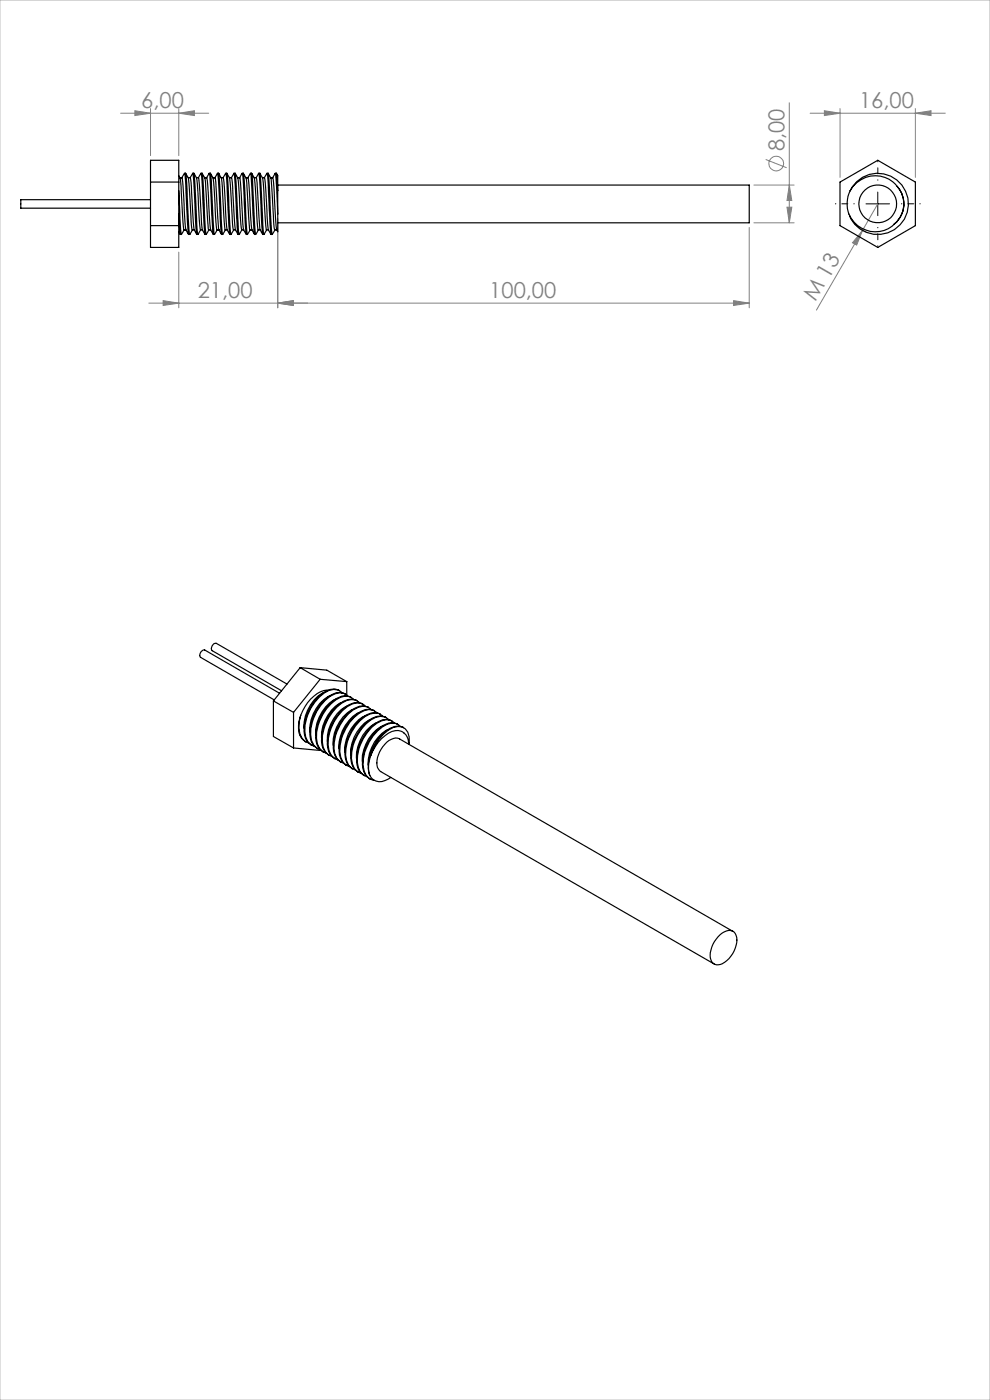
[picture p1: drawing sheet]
<svg xmlns="http://www.w3.org/2000/svg" width="210mm" height="297mm" viewBox="0 0 210 297" stroke-linecap="round" stroke-linejoin="round" font-family="sans-serif">
<defs><g id="words">
<g font-size="4.7" fill="#808080">
<text x="30" y="23">6,00</text>
<text x="182.2" y="23">16,00</text>
<text x="166.4" y="32.1" transform="rotate(-90 166.4 32.1)">8,00</text>
<text x="41.9" y="63.3">21,00</text>
<text x="103.8" y="63.3">100,00</text>
<text x="173" y="64.2" transform="rotate(-60 173 64.2)">M 13</text>
</g>
</g></defs>
<g fill="none" stroke="#808080" stroke-width=".21">
<path d="M25.6 24h18.7M28.6 23.5l3.3 .5-3.3 .5zM31.9 23v10M37.9 24l3.3-.5v1zM37.9 23v10M159.9 39.3h8.6M162.4 33.8l4.5 1.8M167.4 21.8v25.5M167.4 39.3l.6 3.2h-1.1zM171.8 24h28.7M174.9 23.5l3.3 .5-3.3 .5zM178.2 23v14.6"/>
<path d="M194.2 24l3.3-.5v1zM194.2 23v14.6M37.9 53.5v11.8M58.9 46.4v18.9M158.9 48.3v17M159.9 47.3h8.6M166.9 44h1.1l-.6 3.3zM180.4 46.3a6.4 6.4 0 0 0 3.4 3M183 48.9l-9.8 16.9M183 48.9l-1.3 3.1-.9-.5zM186.2 43.2l-3.2 5.7M31.6 64.3h127.3"/>
<path d="M34.6 63.8l3.3 .5-3.3 .5zM58.9 64.3l3.3-.5v1zM155.6 63.8l3.3 .5-3.3 .5z"/>
<circle cx="164.7" cy="34.7" r="1.56"/>
</g>
<path d="M186.2 38.2v-4M181.2 43.2h-4M186.2 48.2v4M191.2 43.2h4" fill="none" stroke="#000" stroke-width=".21" stroke-dasharray="15.2 1.3 1.3 1.3" stroke-dashoffset="15.1"/>
<path d="M183.7 43.2h5M186.2 40.7v5.1" fill="none" stroke="#000" stroke-width=".21"/>
<path d="M0 0h210v297h-210z" fill="none" stroke="#c0c0c0" stroke-width=".21"/>
<g fill="#808080">
<path d="M183 48.9l-1.3 3.1-.9-.5z"/>
<path d="M155.6 63.8l3.3 .5-3.3 .5zM58.9 64.3l3.3-.5v1zM194.2 24l3.3-.5v1zM174.9 23.5l3.3 .5-3.3 .5z"/>
<path d="M34.6 63.8l3.3 .5-3.3 .5zM58.9 64.3l3.3-.5v1zM28.6 23.5l3.3 .5-3.3 .5zM37.9 24l3.3-.5v1z"/>
<path d="M167.4 39.3l.6 3.2h-1.1zM166.9 44h1.1l-.6 3.3z"/>
</g>
<g fill="none" stroke="#000" stroke-width=".25">
<path d="M31.9 34h6v18.5h-6zM31.9 38.6h6M37.9 37.3l.3 .4h.4M38.2 37.7l.8 11.1M38.6 37.7l.8 11.1M39.2 36.8l.8 12.9M39.4 36.8h-.3l-.5 .9M39.4 36.8l.5 .9h.5M39.4 36.8l.9 12.9M39.9 37.7l.6 9.3 .3 1.8M40.4 37.7l.8 11.1M40.9 36.8l.8 12.8 .1 .1h.2l.5-.9h.4l.6 .9"/>
<path d="M41.1 36.8h-.2l-.6 .9M41.1 36.8l.6 10.8 .3 2.1M41.7 37.7l.8 11.1M42.1 37.7l.8 11.1M42.7 36.8l.8 12.9h.2l.6-.9M42.9 36.8h-.3l-.5 .9h-.4l-.6-.9M42.9 36.8l.5 .9h.5M42.9 36.8l.8 12.9M43.4 37.7l.9 11.1M43.9 37.7l.8 11.1M44.4 36.8l.1 .5 .8 12.4M44.6 36.8h-.2l-.6 .9"/>
<path d="M44.6 36.8l.6 .9h.4l.5-.9M44.6 36.8l.9 12.9M45.2 37.7l.8 11.1M45.6 37.7l.2 1.1 .7 10M46.1 36.8l.9 12.8v.1h.2l.6-.9h.4l.6 .9M46.1 36.8h.3M46.4 36.8l.5 .9h.4M46.4 36.8l.6 10.8 .2 2.1M46.9 37.7l.9 11.1M47.3 37.7l.9 11.1M47.9 36.8l.9 12.9M48.1 36.8h-.2l-.6 .9"/>
<path d="M48.1 36.8l.6 .9h.4M48.1 36.8l.9 12.9M48.7 37.7l.6 9.3 .2 1.8M49.1 37.7l.9 11.1M49.6 36.8l.8 12.8 .1 .1h.3l.5-.9h.4l.5 .9M49.8 36.8h-.2l-.5 .9M49.9 36.8l.8 12.9M50.4 37.7l.9 11.1M50.8 37.7l.9 11.1M51.4 36.8l.9 12.9h.2l.6-.9M51.6 36.8h-.2l-.6 .9h-.4l-.6-.9M51.6 36.8l.6 .9h.4"/>
<path d="M51.6 36.8l.9 12.9M52.2 37.7l.8 11.1M52.6 37.7l.8 11.1M53.1 36.8l.2 .5 .7 12.4M53.4 36.8h-.3l-.5 .9M53.4 36.8l.5 .9M53.4 36.8l.8 12.9M53.9 37.7h.5M53.9 37.7l.9 11.1M54.4 37.7l.8 11.1M54.9 36.8l-.6 .9M54.9 36.8l.8 12.8 .1 .1h.2l.5-.9h.4l.6 .9"/>
<path d="M54.9 36.8h.2M55.1 36.8l.6 .9h.4M55.1 36.8l.6 10.8 .3 2.1M55.7 37.7l.8 11.1M56.1 37.7l.8 11.1M56.7 36.8l.8 12.9M56.9 36.8h-.3l-.5 .9M56.9 36.8l.5 .9h.5M56.9 36.8l.8 12.9M57.4 37.7l.6 9.3 .3 1.8M57.9 37.7l.8 11.1M58.4 36.8l.5 8.6"/>
<path d="M58.6 36.8h-.2l-.6 .9M58.6 36.8l.3 .4v3.3M58.6 36.8l.3 3.7M58.9 39.3h100v8h-100M178.2 38.6l8-4.6 8 4.6v9.3l-8 4.6-8-4.6zM190.3 39.5a6 6 0 0 0-10 1M190.3 39.5a5.5 5.5 0 0 1-.8 8.1M190.3 39.5a5.9 5.9 0 0 1 .3 7.2 5.9 5.9 0 0 1-6.9 2.1 5.9 5.9 0 0 1-3.4-8.3M31.9 42.4h-27.5v1.8h27.5M31.9 47.9h6M37.9 45.4l.4 4.3h.2l.5-.9h.4l.6 .9M37.9 49.2l.3 .5"/>
<path d="M37.9 40.5l.3 7.1 .3 2.1M40.8 48.8h.4l.5 .9M40.8 48.8l-.5 .9h-.3M44.3 48.8h.4l.6 .9M45.3 49.7h.2M46 48.8h.5l.5 .9M46 48.8l-.5 .9M49.5 48.8h.5l.5 .9M49.6 48.8l-.6 .9h-.2M53 48.8h.4l.6 .9M54 49.7h.2M54.8 48.8h.4l.5 .9"/>
<path d="M54.8 48.8l-.5 .9M58.3 48.8l-.6 .9h-.2M58.9 45.4v3.8l-.2-.4h-.4M58.9 40.5v4.9M180.3 40.5a6.5 6.5 0 0 1 10-2.3 6.5 6.5 0 0 1-.2 10.3 6.5 6.5 0 0 1-9.9-2.8M58 148.7l4.3 2.4M58 148.7v7.5l4.3 2.5M59.3 147.1l-15.9-9.2a1.04 1.04 0 0 0-.9 1.5l15.7 9.1M60.9 145.1l-15-8.6a1.03 1.03 0 0 0-.9 1.5l14.7 8.5M62.3 158.7l5.6 .5 .1-.1M62.3 151.1v7.6M63.7 141.6l4.2 2.5"/>
<path d="M63.7 141.6l-5.7 7.1M63.7 141.6l5.6 .6 4.3 2.4M63.8 151.8a5.2 5.2 0 0 0 .9 5.5l.8 .3M63.8 151.8a5.1 5.1 0 0 0 .4 5.1l.6 .4M64.7 157.3l.2 .1M67.2 158.7l.2 .2M67.9 144.1l-5.6 7M67.9 144.1l5.7 .5M68.8 146.9a8.1 8.1 0 0 0-4.3 7.6M69.7 146.4a6 6 0 0 0-5 3.5l-.9 1.9M70 147.6a8.1 8.1 0 0 0-4.2 7.7M71.2 148.3a8.2 8.2 0 0 0-4.2 7.7"/>
<path d="M72 146.5a2.52 2.52 0 0 0-2.9 .1 9.9 9.9 0 0 0-4.5 9.3 2.99 2.99 0 0 0 1.5 2.2M72.5 149a8.1 8.1 0 0 0-4.3 7.7M72.5 147a2.22 2.22 0 0 0-2.7-.5 9.5 9.5 0 0 0-5 9.8l.5 1 .7 .7 .7 .4M73.3 147.2a2.81 2.81 0 0 0-3 .2 9.8 9.8 0 0 0-4.5 9.2 2.97 2.97 0 0 0 1.4 2.1M73.6 144.6v2.9M73.7 149.8a8.1 8.1 0 0 0-4.2 7.6M73.7 147.7a2.16 2.16 0 0 0-2.7-.5 9.4 9.4 0 0 0-4.9 9.9l.4 .9 .7 .7 .7 .4M74.5 148a2.67 2.67 0 0 0-3 .1 9.8 9.8 0 0 0-4.4 9.2 3.2 3.2 0 0 0 1.5 2.3M74.9 150.5a8.1 8.1 0 0 0-4.2 7.6M75 148.4a2.16 2.16 0 0 0-2.8-.5 9.5 9.5 0 0 0-4.9 9.9l.5 .9 .6 .8 .8 .3M75.6 148.6a2.55 2.55 0 0 0-2.8 .2 9.9 9.9 0 0 0-4.5 9.2 3.2 3.2 0 0 0 1.4 2.2M75.6 148.6l.1 .1"/>
<path d="M76.2 151.2a8.2 8.2 0 0 0-4.3 7.7M76.2 149.1a2.13 2.13 0 0 0-2.7-.5 9.5 9.5 0 0 0-5 9.9l.5 1 .7 .7 .7 .3M76.8 149.3a2.55 2.55 0 0 0-2.8 .2 9.9 9.9 0 0 0-4.5 9.2 2.97 2.97 0 0 0 1.4 2.2M76.8 149.3l.2 .1M77.4 151.9a8.1 8.1 0 0 0-4.2 7.7M77.4 149.8a2.18 2.18 0 0 0-2.6-.5 9.5 9.5 0 0 0-5 9.9l.4 1 .7 .7 .7 .3M78.2 150.1l-.1-.1a2.81 2.81 0 0 0-2.9 .2 9.8 9.8 0 0 0-4.4 9.3 2.88 2.88 0 0 0 1.4 2.1M78.6 152.6a8.1 8.1 0 0 0-4.2 7.7M78.7 150.5a2.21 2.21 0 0 0-2.7-.4 9.5 9.5 0 0 0-5.1 7.3 3.8 3.8 0 0 0 2 4.5M79.4 150.8a2.52 2.52 0 0 0-2.9 .2 9.8 9.8 0 0 0-4.5 9.2 3 3 0 0 0 1.4 2.1M79.9 153.3a8.1 8.1 0 0 0-4.3 7.7M79.9 151.2a2.16 2.16 0 0 0-2.7-.4 9.5 9.5 0 0 0-4.9 9.9l.4 .9 .7 .7 .7 .3"/>
<path d="M80.5 151.4a2.64 2.64 0 0 0-2.8 .3 9.9 9.9 0 0 0-4.4 9.2 2.9 2.9 0 0 0 1.4 2.1M80.5 151.4l.2 .1M81.1 154a8.1 8.1 0 0 0-4.2 7.7M81.2 151.9a2.16 2.16 0 0 0-2.7-.4 9.5 9.5 0 0 0-5 9.9l.4 .9 .7 .7 .8 .3M81.9 152.2a2.52 2.52 0 0 0-2.9 .2 9.9 9.9 0 0 0-4.5 9.2 2.73 2.73 0 0 0 1.4 2.1M82.4 154.8a8 8 0 0 0-4.3 7.6M82.4 152.7a2.22 2.22 0 0 0-2.7-.5 9.5 9.5 0 0 0-4.9 9.9l.4 1 .6 .6 .8 .4M83.1 152.9h-.1a2.75 2.75 0 0 0-2.8 .2 9.8 9.8 0 0 0-4.5 9.2 2.73 2.73 0 0 0 1.5 2.1M83.6 153.4a2.16 2.16 0 0 0-2.7-.5 9.4 9.4 0 0 0-4.9 9.9l.4 1 .7 .6 .7 .4M84.4 153.7a2.49 2.49 0 0 0-2.9 .1 9.8 9.8 0 0 0-4.5 9.2 2.88 2.88 0 0 0 1.4 2.2M84.9 154.1a2.16 2.16 0 0 0-2.7-.5 9.5 9.5 0 0 0-5 9.9 2.47 2.47 0 0 0 2.2 2.1M85.5 154.3a2.59 2.59 0 0 0-2.8 .2 9.9 9.9 0 0 0-4.5 9.3l.2 .7"/>
<path d="M85.5 154.3l.1 .1M86.7 157.9a2.62 2.62 0 0 0-1.4-2.6 2.62 2.62 0 0 0-2.9 .2 9.3 9.3 0 0 0-3.8 4.8M86.7 157.9a3.3 3.3 0 0 0-1.4-3.7 4.2 4.2 0 0 0-3.9 1.5 10.6 10.6 0 0 0-2.8 4.6M69.7 160.2l.2 .1M70.9 160.9l.2 .1M72.2 161.6l.1 .1M73.4 162.3l.2 .1M74.6 163.1h.2M75.9 163.8l.2 .1M77.1 164.5l.2 .1M78.4 165.2l.1 .1M78.4 164.5a2.56 2.56 0 0 0 4 .8l.5-.4"/>
<path d="M78.6 160.3a6.4 6.4 0 0 0-.2 4.2M152.8 198.3l.4-.4a1.76 1.76 0 0 1 1.9-.5 1.76 1.76 0 0 1 1.2 1.5 5.9 5.9 0 0 1-3.5 5.7 1.68 1.68 0 0 1-2.2-1.9 6.3 6.3 0 0 1 2.2-4.4zM155.5 197.6l-70.7-40.8a2.68 2.68 0 0 0-3.2 1.1 4.9 4.9 0 0 0-1.3 5.3l.5 .5 70.7 40.8"/>
<circle cx="186.2" cy="43.2" r="4"/>
</g>
<use href="#words"/>
</svg>
